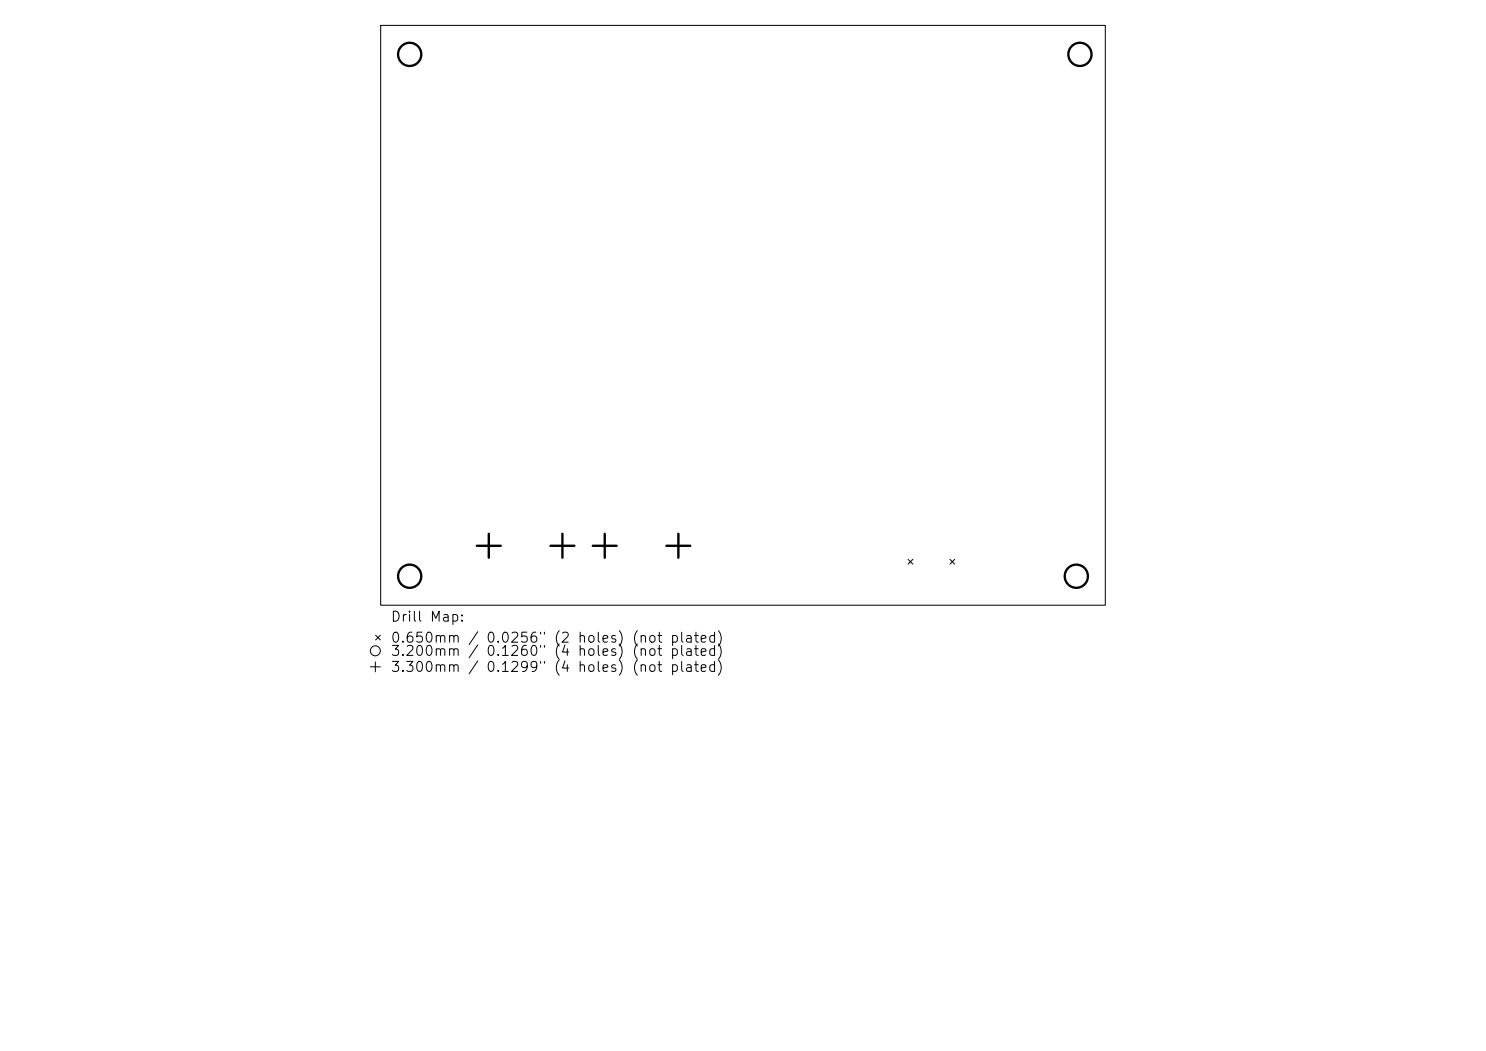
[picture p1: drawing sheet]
<svg xmlns="http://www.w3.org/2000/svg" width="297mm" height="210mm" viewBox="0 0 297 210" stroke-linecap="round" stroke-linejoin="round" font-family="sans-serif">
<defs><g id="words">
<g font-size="2">
<text x="77.9" y="124.7">Drill Map:</text>
<text x="77.9" y="128.9">0.650mm / 0.0256&quot; (2 holes) (not plated)</text>
<text x="77.9" y="131.6">3.200mm / 0.1260&quot; (4 holes) (not plated)</text>
<text x="77.9" y="134.8">3.300mm / 0.1299&quot; (4 holes) (not plated)</text>
</g>
</g></defs>
<g fill="none" stroke="#000" stroke-width=".2">
<path d="M76.1 5.1h144.8v115.8h-144.8zM181.5 111.8l.9 .9M182.4 111.8l-.9 .9M189.9 111.8l.9 .9M190.8 111.8l-.9 .9M74 133.2h2M75 132.2v2M75.1 126.9l.9 1M76 126.9l-.9 1"/>
<circle cx="75" cy="130" r="1"/>
</g>
<g fill="none" stroke="#000" stroke-width=".46">
<circle cx="81.9" cy="10.9" r="2.32"/>
<circle cx="215.8" cy="10.9" r="2.32"/>
<circle cx="81.9" cy="115.1" r="2.32"/>
<circle cx="215.1" cy="115.1" r="2.32"/>
</g>
<path d="M95.3 109.1h4.8M97.7 106.7v4.7M110 109.1h4.8M112.4 106.7v4.7M118.5 109.1h4.8M120.9 106.7v4.7M133.2 109.1h4.8M135.6 106.7v4.7" fill="none" stroke="#000" stroke-width=".48"/>
<use href="#words"/>
</svg>
